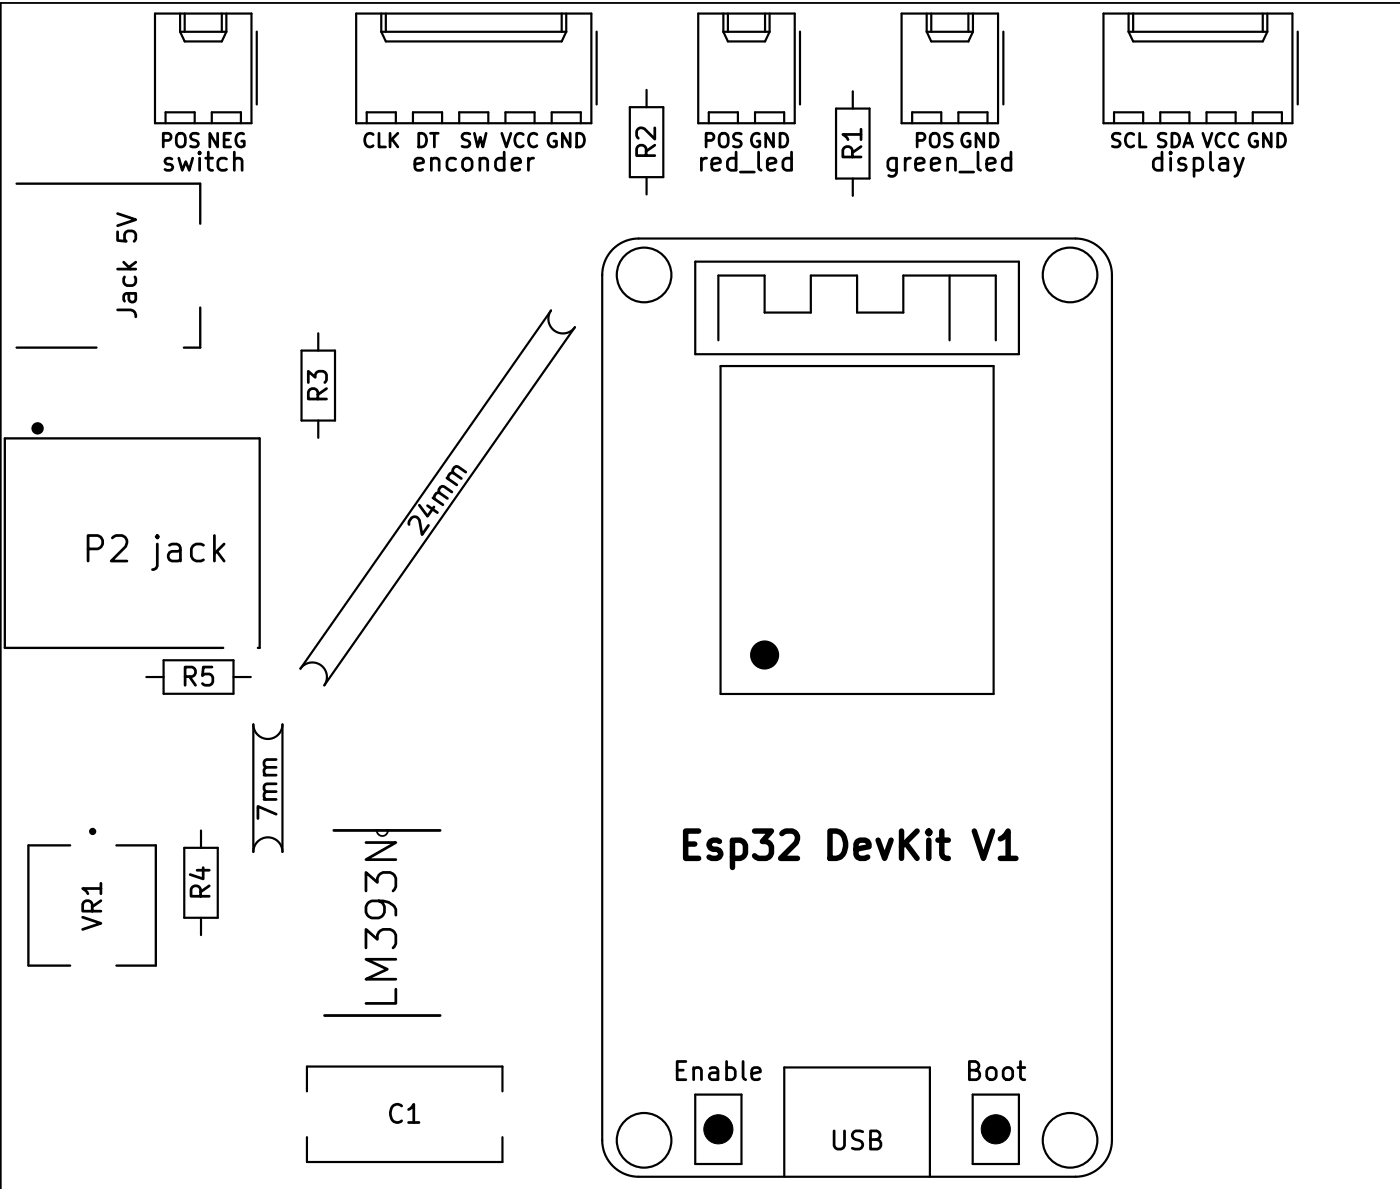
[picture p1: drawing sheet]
<svg xmlns="http://www.w3.org/2000/svg" width="77mm" height="65mm" viewBox="0 0 77 65" stroke-linecap="round" stroke-linejoin="round" font-family="sans-serif">
<defs><g id="words">
<text font-size="2.3" x="22.3" y="55.5" transform="rotate(-90 22.3 55.5)">LM393N</text>
<g font-size="2.1">
<text x="37.2" y="47.6">Esp32</text>
<text x="45.4" y="47.6">DevKit</text>
<text x="53.8" y="47.6">V1</text>
</g>
<g font-size="2">
<text x="4.4" y="31.3">P2</text>
<text x="8.4" y="31.3">jack</text>
</g>
<g font-size="1.4">
<text x="8.8" y="9.7">switch</text>
<text x="22.5" y="9.7">enconder</text>
<text x="36.3" y="8.9" transform="rotate(-90 36.3 8.9)">R2</text>
<text x="38.2" y="9.7">red_led</text>
<text x="47.7" y="8.9" transform="rotate(-90 47.7 8.9)">R1</text>
<text x="48.5" y="9.7">green_led</text>
<text x="63.1" y="9.7">display</text>
<text x="7.8" y="17.6" transform="rotate(-90 7.8 17.6)">Jack</text>
<text x="7.8" y="13.4" transform="rotate(-90 7.8 13.4)">5V</text>
<text x="18.3" y="22.2" transform="rotate(-90 18.3 22.2)">R3</text>
<text x="23.3" y="29.7" transform="rotate(-55 23.3 29.7)">24mm</text>
<text x="9.9" y="38">R5</text>
<text x="15.5" y="45.1" transform="rotate(-90 15.5 45.1)">7mm</text>
<text x="5.9" y="51.2" transform="rotate(-90 5.9 51.2)">VR1</text>
<text x="11.8" y="49.5" transform="rotate(-90 11.8 49.5)">R4</text>
<text x="36.9" y="59.6">Enable</text>
<text x="52.9" y="59.6">Boot</text>
<text x="21.2" y="62">C1</text>
<text x="45.5" y="63.4">USB</text>
</g>
<g font-size="1">
<text x="8.7" y="8.3">POS NEG</text>
<text x="19.8" y="8.3">CLK</text>
<text x="22.7" y="8.3">DT</text>
<text x="25.2" y="8.3">SW VCC GND</text>
<text x="38.5" y="8.3">POS GND</text>
<text x="50.1" y="8.3">POS GND</text>
<text x="60.9" y="8.3">SCL SDA VCC GND</text>
</g>
</g></defs>
<path d="M77 .2h-77v65.1M20.7 45.6l.1 .2 .2 .1 .2-.1 .1-.2" fill="none" stroke="#000" stroke-width=".1"/>
<path d="M29.3 8.7h-.2l-.1 .2M55.5 8.7h-.3l-.1 .2v.3l.1 .1h.3M55.5 8.3v1M17.8 55.7h6.4M18.3 45.6h5.9" fill="none" stroke="#000" stroke-width=".15"/>
<path d="M.9 10.1h10.1v2.2M.9 19.1h4.4M11 16.9v2.2h-.9M12.3 35.6h-12v-11.5h14v11.5h-.1M3.9 46.4h-2.3v6.6h2.3M6.4 46.4h2.2v6.6h-2.2" fill="none" stroke="#000" stroke-width=".13"/>
<circle cx="2.1" cy="23.5" r=".17" fill="none" stroke="#000" stroke-width=".34"/>
<circle cx="5.1" cy="45.6" r=".1" fill="none" stroke="#000" stroke-width=".2"/>
<g fill="none" stroke="#000" stroke-width=".12">
<path d="M8.5 .7h5.3v6.1h-5.3zM9.1 6.8v-.6h1.6v.6M9.9 1.7h2.5M9.9 1.7l.2 .6h2.1l.2-.6M9.9 .7v1M10.1 .7v1M11.6 6.8v-.6h1.6v.6M12.2 .7v1M12.4 .7v1M14.1 1.7v4M16.6 19.2h1.8v3.9h-1.8zM17.5 18.3v.9"/>
<path d="M19.6 .7h12.9v6.1h-12.9zM20.1 6.8v-.6h1.6v.6M20.9 1.7h10.2M20.9 1.7l.3 .6h9.7l.2-.6M20.9 .7v1M21.2 .7v1M22.7 6.8v-.6h1.6v.6M25.2 6.8v-.6h1.6v.6M27.8 6.8v-.6h1.6v.6M30.3 17a.8 .8 0 0 0 .2 1.2 .8 .8 0 0 0 1.1-.2l-13.8 19.6a.8 .8 0 0 0-.2-1.1 .8 .8 0 0 0-1.1 .2zM30.3 6.8v-.6h1.6v.6M30.9 .7v1"/>
<path d="M31.1 .7v1M32.8 1.7v4M33.7 13.7a2 2 0 0 1 1.4-.6h24a2 2 0 0 1 2 2v47.5a2 2 0 0 1-2 2h-24a2 2 0 0 1-2-2v-47.5a2 2 0 0 1 .6-1.4zM34.6 5.9h1.8v3.8h-1.8zM35.5 4.9v1M35.5 9.7v1M38.2 14.4h17.8v5h-17.8zM38.4 .7h5.3v6.1h-5.3zM38.9 6.8v-.6h1.6v.6M39.5 18.7v-3.6h2.5v2.1h2.5v-2.1h2.6v2.1h2.5v-2.1h5.1v3.6M39.7 1.7h2.6M39.7 1.7l.3 .6h2l.3-.6"/>
<path d="M39.7 .7v1M40 .7v1M41.5 6.8v-.6h1.6v.6M42 .7v1M42.3 .7v1M43.9 1.7v4M45.9 6h1.9v3.8h-1.9zM46.8 5v1M46.8 9.8v.9M49.5 .7h5.3v6.1h-5.3zM50.1 6.8v-.6h1.6v.6M50.9 .7v1"/>
<path d="M50.9 1.7l.3 .6h2l.2-.6M50.9 1.7h2.5M51.2 .7v1M52.2 15.1v3.6M52.6 6.8v-.6h1.6v.6M53.2 .7v1M53.4 .7v1M55.1 1.7v4M60.6 .7h10.4v6.1h-10.4zM61.2 6.8v-.6h1.6v.6M62 1.7h7.6M62 1.7l.2 .6h7.2l.2-.6"/>
<path d="M62 .7v1M62.2 .7v1M63.7 6.8v-.6h1.6v.6M66.3 6.8v-.6h1.6v.6M68.8 6.8v-.6h1.6v.6M69.4 .7v1M69.6 .7v1M71.3 1.7v4M8 37.2h1M9 36.2h3.8v1.9h-3.8zM12.8 37.2h1M13.9 39.8a.8 .8 0 0 0 .8 .8 .8 .8 0 0 0 .8-.8v7a.8 .8 0 0 0-.8-.8 .8 .8 0 0 0-.8 .8z"/>
<path d="M17.5 23.1v.9M39.6 20.1h15v18h-15zM10.1 46.5h1.9v3.9h-1.9zM11 45.6v.9M11 50.4v.9M16.9 59.9v-1.4h10.7v1.4M16.9 62.4v1.4h10.7v-1.4M38.2 60.1h2.5v3.8h-2.5zM43.1 64.6v-6h8v6M53.4 60.1h2.6v3.8h-2.6z"/>
<circle cx="35.4" cy="15.1" r="1.5"/>
<circle cx="58.8" cy="15.1" r="1.5"/>
<circle cx="35.4" cy="62.6" r="1.5"/>
<circle cx="58.8" cy="62.6" r="1.5"/>
</g>
<g fill="#000" stroke="#000" stroke-width=".05">
<circle cx="39.5" cy="62" r=".8"/>
<circle cx="54.7" cy="62" r=".8"/>
</g>
<circle cx="42" cy="36" r=".4" fill="none" stroke="#000" stroke-width=".8"/>
<use href="#words"/>
</svg>
